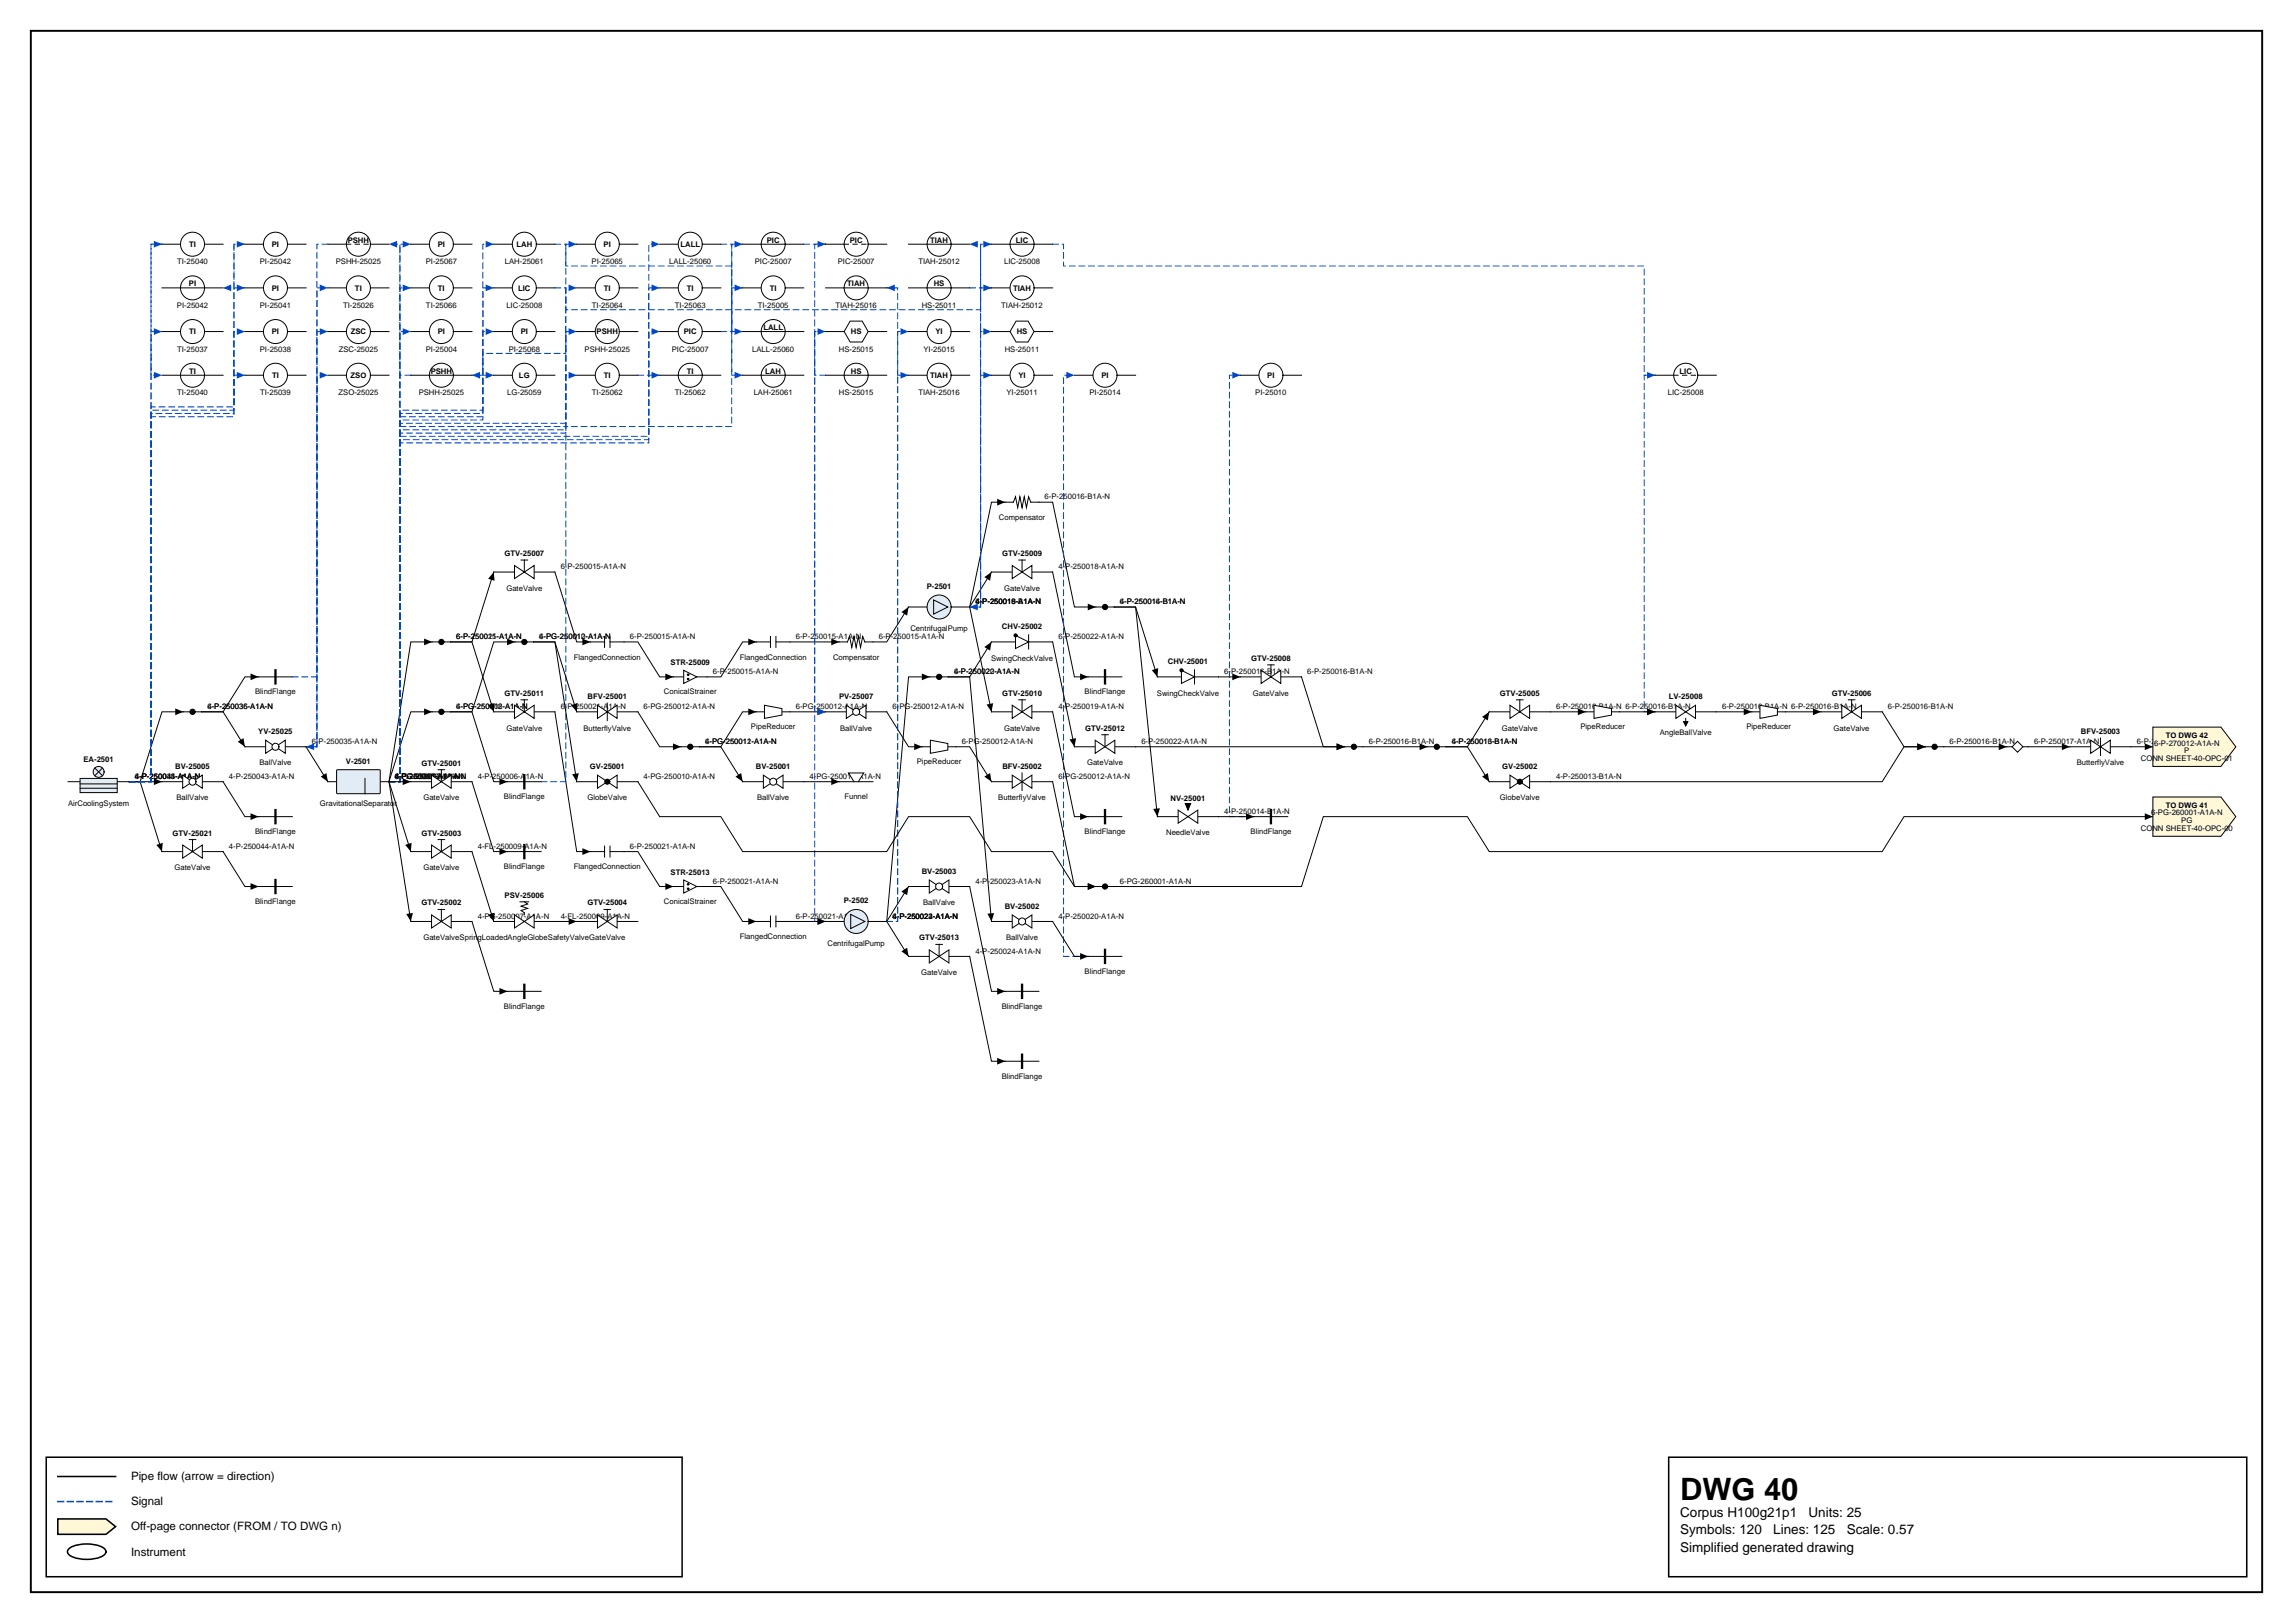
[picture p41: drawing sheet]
<svg xmlns="http://www.w3.org/2000/svg" width="420mm" height="297mm" viewBox="0 0 420 297" stroke-linecap="round" stroke-linejoin="round" font-family="sans-serif">
<defs><g id="words">
<text font-size="5.6" x="307.6" y="274.5">DWG 40</text>
<g font-size="2.5">
<text x="307.6" y="277.6">Corpus H100g21p1</text>
<text x="307.6" y="280.8">Symbols: 120</text>
<text x="324.6" y="280.8">Lines: 125</text>
<text x="331.1" y="277.6">Units: 25</text>
<text x="338.1" y="280.8">Scale: 0.57</text>
<text x="307.6" y="284">Simplified generated drawing</text>
</g>
<g font-size="2.1">
<text x="24" y="270.9">Pipe flow (arrow = direction)</text>
<text x="24" y="275.5">Signal</text>
<text x="24" y="280.1">Off-page connector (FROM / TO DWG n)</text>
<text x="24" y="284.7">Instrument</text>
</g>
<g font-size="1.4">
<text x="34.6" y="45.2">TI</text>
<text x="49.8" y="45.2">PI</text>
<text x="63.7" y="44.4">PSHH</text>
<text x="80.1" y="45.2">PI</text>
<text x="94.5" y="45.2">LAH</text>
<text x="110.5" y="45.2">PI</text>
<text x="124.6" y="45.2">LALL</text>
<text x="140.4" y="44.4">PIC</text>
<text x="155.6" y="44.4">PIC</text>
<text x="170.3" y="44.4">TIAH</text>
<text x="186" y="44.4">LIC</text>
<text x="32.4" y="48.4">TI-25040</text>
<text x="34.6" y="52.4">PI</text>
<text x="47.6" y="48.4">PI-25042</text>
<text x="49.8" y="53.2">PI</text>
<text x="61.5" y="48.4">PSHH-25025</text>
<text x="65" y="53.2">TI</text>
<text x="77.9" y="48.4">PI-25067</text>
<text x="80.2" y="53.2">TI</text>
<text x="92.4" y="48.4">LAH-25061</text>
<text x="94.9" y="53.2">LIC</text>
<text x="108.3" y="48.4">PI-25065</text>
<text x="110.6" y="53.2">TI</text>
<text x="122.5" y="48.4">LALL-25060</text>
<text x="125.7" y="53.2">TI</text>
<text x="138.2" y="48.4">PIC-25007</text>
<text x="140.9" y="53.2">TI</text>
<text x="153.4" y="48.4">PIC-25007</text>
<text x="155.1" y="52.4">TIAH</text>
<text x="168.1" y="48.4">TIAH-25012</text>
<text x="171" y="52.4">HS</text>
<text x="183.8" y="48.4">LIC-25008</text>
<text x="185.5" y="53.2">TIAH</text>
<text x="32.4" y="56.4">PI-25042</text>
<text x="47.6" y="56.4">PI-25041</text>
<text x="62.8" y="56.4">TI-25026</text>
<text x="78" y="56.4">TI-25066</text>
<text x="92.7" y="56.4">LIC-25008</text>
<text x="108.4" y="56.4">TI-25064</text>
<text x="123.5" y="56.4">TI-25063</text>
<text x="138.7" y="56.4">TI-25005</text>
<text x="152.9" y="56.4">TIAH-25016</text>
<text x="168.8" y="56.4">HS-25011</text>
<text x="183.3" y="56.4">TIAH-25012</text>
<text x="32.4" y="64.4">TI-25037</text>
<text x="34.6" y="61.2">TI</text>
<text x="47.6" y="64.4">PI-25038</text>
<text x="49.8" y="61.2">PI</text>
<text x="62" y="64.4">ZSC-25025</text>
<text x="64.2" y="61.2">ZSC</text>
<text x="77.9" y="64.4">PI-25004</text>
<text x="80.1" y="61.2">PI</text>
<text x="93.1" y="64.4">PI-25068</text>
<text x="95.3" y="61.2">PI</text>
<text x="107" y="64.4">PSHH-25025</text>
<text x="109.2" y="61.2">PSHH</text>
<text x="123" y="64.4">PIC-25007</text>
<text x="125.2" y="61.2">PIC</text>
<text x="137.7" y="64.4">LALL-25060</text>
<text x="139.8" y="60.4">LALL</text>
<text x="153.6" y="64.4">HS-25015</text>
<text x="155.8" y="61.2">HS</text>
<text x="169.1" y="64.4">YI-25015</text>
<text x="171.3" y="61.2">YI</text>
<text x="183.9" y="64.4">HS-25011</text>
<text x="186.1" y="61.2">HS</text>
<text x="34.6" y="68.4">TI</text>
<text x="49.8" y="69.2">TI</text>
<text x="64.2" y="69.2">ZSO</text>
<text x="78.8" y="68.4">PSHH</text>
<text x="95" y="69.2">LG</text>
<text x="110.6" y="69.2">TI</text>
<text x="125.7" y="68.4">TI</text>
<text x="140.1" y="68.4">LAH</text>
<text x="155.8" y="68.4">HS</text>
<text x="170.3" y="69.2">TIAH</text>
<text x="186.5" y="69.2">YI</text>
<text x="201.6" y="69.2">PI</text>
<text x="232" y="69.2">PI</text>
<text x="307.5" y="68.4">LIC</text>
<text x="32.4" y="72.3">TI-25040</text>
<text x="47.6" y="72.3">TI-25039</text>
<text x="62" y="72.3">ZSO-25025</text>
<text x="76.7" y="72.3">PSHH-25025</text>
<text x="92.9" y="72.3">LG-25059</text>
<text x="108.4" y="72.3">TI-25062</text>
<text x="123.5" y="72.3">TI-25062</text>
<text x="138" y="72.3">LAH-25061</text>
<text x="153.6" y="72.3">HS-25015</text>
<text x="168.1" y="72.3">TIAH-25016</text>
<text x="184.3" y="72.3">YI-25011</text>
<text x="199.4" y="72.3">PI-25014</text>
<text x="229.8" y="72.3">PI-25010</text>
<text x="305.3" y="72.3">LIC-25008</text>
<text x="182.9" y="95.1">Compensator</text>
<text x="191.3" y="91.4">6-P-250016-B1A-N</text>
<text x="92.4" y="101.8">GTV-25007</text>
<text x="183.5" y="101.8">GTV-25009</text>
<text x="102.6" y="104.2">6-P-250015-A1A-N</text>
<text x="169.7" y="107.8">P-2501</text>
<text x="193.8" y="104.2">4-P-250018-A1A-N</text>
<text x="92.7" y="108.1">GateValve</text>
<text x="178.6" y="110.6">6-P-250016-B1A-N</text>
<text x="178.6" y="110.6">4-P-250018-A1A-N</text>
<text x="178.6" y="110.6">4-P-250019-A1A-N</text>
<text x="183.8" y="108.1">GateValve</text>
<text x="205" y="110.6">4-P-250014-B1A-N</text>
<text x="205" y="110.6">6-P-250016-B1A-N</text>
<text x="83.5" y="117">6-P-250021-A1A-N</text>
<text x="83.5" y="117">6-P-250015-A1A-N</text>
<text x="98.7" y="117">6-PG-250012-A1A-N</text>
<text x="98.7" y="117">4-PG-250010-A1A-N</text>
<text x="115.3" y="117">6-P-250015-A1A-N</text>
<text x="145.7" y="117">6-P-250015-A1A-N</text>
<text x="160.9" y="117">6-P-250015-A1A-N</text>
<text x="166.7" y="115.5">CentrifugalPump</text>
<text x="183.4" y="115.2">CHV-25002</text>
<text x="193.8" y="117">6-P-250022-A1A-N</text>
<text x="105.1" y="120.7">FlangedConnection</text>
<text x="122.8" y="121.8">STR-25009</text>
<text x="130.5" y="123.4">6-P-250015-A1A-N</text>
<text x="135.4" y="120.7">FlangedConnection</text>
<text x="152.5" y="120.7">Compensator</text>
<text x="174.7" y="123.4">4-P-250020-A1A-N</text>
<text x="174.7" y="123.4">6-P-250022-A1A-N</text>
<text x="181.4" y="120.9">SwingCheckValve</text>
<text x="213.8" y="121.6">CHV-25001</text>
<text x="224.2" y="123.4">6-P-250016-B1A-N</text>
<text x="229" y="121">GTV-25008</text>
<text x="239.3" y="123.4">6-P-250016-B1A-N</text>
<text x="38" y="129.7">4-P-250036-A1A-N</text>
<text x="38" y="129.7">6-P-250035-A1A-N</text>
<text x="46.7" y="127.1">BlindFlange</text>
<text x="83.5" y="129.7">4-PG-250008-A1A-N</text>
<text x="83.5" y="129.7">6-PG-250012-A1A-N</text>
<text x="92.4" y="127.3">GTV-25011</text>
<text x="102.6" y="129.7">6-P-250021-A1A-N</text>
<text x="107.6" y="127.9">BFV-25001</text>
<text x="117.8" y="129.7">6-PG-250012-A1A-N</text>
<text x="121.5" y="127.1">ConicalStrainer</text>
<text x="145.7" y="129.7">6-PG-250012-A1A-N</text>
<text x="153.6" y="127.9">PV-25007</text>
<text x="163.4" y="129.7">6-PG-250012-A1A-N</text>
<text x="183.5" y="127.3">GTV-25010</text>
<text x="193.8" y="129.7">4-P-250019-A1A-N</text>
<text x="198.6" y="127.1">BlindFlange</text>
<text x="211.8" y="127.3">SwingCheckValve</text>
<text x="229.4" y="127.3">GateValve</text>
<text x="274.6" y="127.3">GTV-25005</text>
<text x="284.9" y="129.7">6-P-250016-B1A-N 6-P-250016-B1A-N</text>
<text x="305.5" y="127.9">LV-25008</text>
<text x="315.3" y="129.7">6-P-250016-B1A-N 6-P-250016-B1A-N</text>
<text x="335.4" y="127.3">GTV-25006</text>
<text x="345.7" y="129.7">6-P-250016-B1A-N</text>
<text x="47.3" y="134.3">YV-25025</text>
<text x="57.1" y="136.1">6-P-250035-A1A-N</text>
<text x="92.7" y="133.7">GateValve</text>
<text x="106.8" y="133.7">ButterflyValve</text>
<text x="129.1" y="136.1">4-PG-250011-A1A-N</text>
<text x="129.1" y="136.1">6-PG-250012-A1A-N</text>
<text x="137.5" y="133.5">PipeReducer</text>
<text x="153.8" y="133.7">BallValve</text>
<text x="176.1" y="136.1">6-PG-250012-A1A-N</text>
<text x="183.8" y="133.7">GateValve</text>
<text x="198.7" y="133.7">GTV-25012</text>
<text x="209" y="136.1">6-P-250022-A1A-N</text>
<text x="250.6" y="136.1">6-P-250016-B1A-N</text>
<text x="265.8" y="136.1">4-P-250013-B1A-N</text>
<text x="265.8" y="136.1">6-P-250016-B1A-N</text>
<text x="275" y="133.7">GateValve</text>
<text x="289.4" y="133.5">PipeReducer</text>
<text x="303.9" y="134.5">AngleBallValve</text>
<text x="319.7" y="133.5">PipeReducer</text>
<text x="335.7" y="133.7">GateValve</text>
<text x="356.9" y="136.1">6-P-250016-B1A-N</text>
<text x="372.4" y="136.1">6-P-250017-A1A-N</text>
<text x="381" y="134.3">BFV-25003</text>
<text x="391.2" y="136.1">6-P-270012-A1A-N</text>
<text x="394.4" y="136.4">6-P-270012-A1A-N</text>
<text x="396.5" y="135">TO DWG 42</text>
<text x="399.9" y="137.9">P</text>
<text x="15.3" y="139.5">EA-2501</text>
<text x="24.7" y="142.5">4-P-250044-A1A-N</text>
<text x="24.7" y="142.5">6-P-250035-A1A-N</text>
<text x="24.7" y="142.5">4-P-250043-A1A-N</text>
<text x="32.1" y="140.7">BV-25005</text>
<text x="41.9" y="142.5">4-P-250043-A1A-N</text>
<text x="47.5" y="140.1">BallValve</text>
<text x="63.3" y="139.7">V-2501</text>
<text x="72.3" y="142.5">4-PG-250007-A1A-N</text>
<text x="72.3" y="142.5">6-P-250015-A1A-N</text>
<text x="72.3" y="142.5">6-PG-250012-A1A-N</text>
<text x="72.3" y="142.5">4-FL-250009-A1A-N</text>
<text x="72.3" y="142.5">4-P-250006-A1A-N</text>
<text x="77.2" y="140.1">GTV-25001</text>
<text x="87.5" y="142.5">4-P-250006-A1A-N</text>
<text x="108" y="140.7">GV-25001</text>
<text x="117.8" y="142.5">4-PG-250010-A1A-N</text>
<text x="138.4" y="140.7">BV-25001</text>
<text x="148.2" y="142.5">4-PG-250011-A1A-N</text>
<text x="167.9" y="139.9">PipeReducer</text>
<text x="183.5" y="140.7">BFV-25002</text>
<text x="193.8" y="142.5">6-PG-250012-A1A-N</text>
<text x="199" y="140.1">GateValve</text>
<text x="275" y="140.7">GV-25002</text>
<text x="284.9" y="142.5">4-P-250013-B1A-N</text>
<text x="380.2" y="140.1">ButterflyValve</text>
<text x="392" y="139.3">CONN SHEET-40-OPC-01</text>
<text x="12.5" y="147.5">AirCoolingSystem</text>
<text x="32.3" y="146.5">BallValve</text>
<text x="58.6" y="147.5">GravitationalSeparator</text>
<text x="77.5" y="146.5">GateValve</text>
<text x="92.3" y="146.3">BlindFlange</text>
<text x="107.5" y="146.5">GlobeValve</text>
<text x="138.6" y="146.5">BallValve</text>
<text x="154.6" y="146.3">Funnel</text>
<text x="182.8" y="146.5">ButterflyValve</text>
<text x="214.3" y="146.5">NV-25001</text>
<text x="224.2" y="148.9">4-P-250014-B1A-N</text>
<text x="274.6" y="146.5">GlobeValve</text>
<text x="393.8" y="149.2">6-PG-260001-A1A-N</text>
<text x="396.5" y="147.8">TO DWG 41</text>
<text x="31.6" y="152.9">GTV-25021</text>
<text x="41.9" y="155.3">4-P-250044-A1A-N</text>
<text x="46.7" y="152.7">BlindFlange</text>
<text x="77.2" y="152.9">GTV-25003</text>
<text x="87.5" y="155.3">4-FL-250009-A1A-N</text>
<text x="115.3" y="155.3">6-P-250021-A1A-N</text>
<text x="198.6" y="152.7">BlindFlange</text>
<text x="213.5" y="152.9">NeedleValve</text>
<text x="229" y="152.7">BlindFlange</text>
<text x="392" y="152.1">CONN SHEET-40-OPC-00</text>
<text x="399.4" y="150.7">PG</text>
<text x="32" y="159.3">GateValve</text>
<text x="77.5" y="159.3">GateValve</text>
<text x="92.3" y="159.1">BlindFlange</text>
<text x="105.1" y="159.1">FlangedConnection</text>
<text x="122.8" y="160.1">STR-25013</text>
<text x="130.5" y="161.7">6-P-250021-A1A-N</text>
<text x="168.8" y="159.9">BV-25003</text>
<text x="178.6" y="161.7">4-P-250023-A1A-N</text>
<text x="205" y="161.7">6-PG-260001-A1A-N</text>
<text x="46.7" y="165.5">BlindFlange</text>
<text x="77.2" y="165.7">GTV-25002</text>
<text x="92.4" y="164.3">PSV-25006</text>
<text x="107.5" y="165.7">GTV-25004</text>
<text x="121.5" y="165.5">ConicalStrainer</text>
<text x="154.5" y="165.3">P-2502</text>
<text x="169" y="165.7">BallValve</text>
<text x="183.9" y="166.3">BV-25002</text>
<text x="77.5" y="172.1">GateValveSpringLoadedAngleGlobeSafetyValveGateValve</text>
<text x="87.5" y="168.1">4-PG-250007-A1A-N</text>
<text x="102.6" y="168.1">4-FL-250009-A1A-N</text>
<text x="135.4" y="171.9">FlangedConnection</text>
<text x="145.7" y="168.1">6-P-250021-A1A-N</text>
<text x="151.5" y="173.1">CentrifugalPump</text>
<text x="163.4" y="168.1">6-P-250022-A1A-N</text>
<text x="163.4" y="168.1">4-P-250024-A1A-N</text>
<text x="163.4" y="168.1">4-P-250023-A1A-N</text>
<text x="168.3" y="172.1">GTV-25013</text>
<text x="184.2" y="172.1">BallValve</text>
<text x="193.8" y="168.1">4-P-250020-A1A-N</text>
<text x="168.6" y="178.5">GateValve</text>
<text x="178.6" y="174.5">4-P-250024-A1A-N</text>
<text x="198.6" y="178.3">BlindFlange</text>
<text x="92.3" y="184.7">BlindFlange</text>
<text x="183.4" y="184.7">BlindFlange</text>
<text x="183.4" y="197.4">BlindFlange</text>
</g>
</g></defs>
<path d="M5.6 5.6h408.6v285.8h-408.6z" fill="none" stroke="#000" stroke-width=".35"/>
<path d="M8.5 266.7h116.4v21.9h-116.4zM10.6 270.2h10.6M305.5 266.7h105.8v21.9h-105.8z" fill="none" stroke="#000" stroke-width=".28"/>
<path d="M10.6 274.8h10.6" fill="none" stroke="#0046c8" stroke-width=".28" stroke-dasharray="1.1 .7"/>
<path d="M10.6 278h8.8l1.8 1.4-1.8 1.4h-8.8z" fill="#fff7d6" stroke="#000" stroke-width=".28"/>
<path d="M12.7 283.4a6.7 6.7 0 0 1 6.3 0 .72 .72 0 0 1 0 1.2 6.7 6.7 0 0 1-6.3 0 .72 .72 0 0 1 0-1.2z" fill="none" stroke="#000" stroke-width=".28"/>
<path d="M190.2 91.9h2.5l4 19.2h3.9M144.6 117.5h9.1M192.7 104.7l4 19.2h2.5M47.4 123.9h-2.6l-4 6.4h-3.9h3.9l4 6.4M207.9 136.7h38.3M249.6 136.7h11.8M371.3 136.7h7.7M390.2 136.7h4M40.8 155.9l4 6.3h2.6M394.2 149.5h-45.6l-4 6.4h-71.9l-4-6.4h-26.4l-4 12.7h-34.3" fill="none" stroke="#000" stroke-width=".18"/>
<path d="M152.2 116.9l1.5 .6-1.5 .6zM199.2 110.5l1.4 .6-1.4 .6zM43.5 135.7l1.1-.6 .2 1.6zM45.9 123.3l1.5 .6-1.5 .6zM197.7 123.3l1.5 .6-1.5 .6zM244.7 136.1l1.5 .6-1.5 .6zM259.9 136.1l1.5 .6-1.5 .6zM377.5 136.1l1.5 .6-1.5 .6zM392.7 136.1l1.5 .6-1.5 .6zM392.7 148.8l1.5 .7-1.5 .6zM45.9 161.6l1.5 .6-1.5 .7z" fill="#000"/>
<path d="M151.2 68.7h-2v-8h2" fill="none" stroke="#0046c8" stroke-width=".18" stroke-dasharray="1.1 .7"/>
<path d="M149.7 60.1l1.5 .6-1.5 .6z" fill="#0046c8"/>
<path d="M238.3 123.9l4 12.8h3.9" fill="none" stroke="#000" stroke-width=".18"/>
<path d="M244.7 136.1l1.5 .6-1.5 .6z" fill="#000"/>
<path d="M177.5 52.7h2v8h2" fill="none" stroke="#0046c8" stroke-width=".18" stroke-dasharray="1.1 .7"/>
<path d="M180 60.1l1.5 .6-1.5 .6z" fill="#0046c8"/>
<path d="M33.6 130.3h-3.9l-4 12.8h-2h2l4 12.8" fill="none" stroke="#000" stroke-width=".18"/>
<path d="M32.1 129.7l1.5 .6-1.5 .6zM28.6 154.6l1.2-.3-.1 1.6z" fill="#000"/>
<path d="M23.7 143.1h4v-82.4h2" fill="none" stroke="#0046c8" stroke-width=".18" stroke-dasharray="1.1 .7"/>
<path d="M28.2 60.1l1.5 .6-1.5 .6z" fill="#0046c8"/>
<path d="M23.7 143.1h6" fill="none" stroke="#000" stroke-width=".18"/>
<path d="M28.2 142.4l1.5 .7-1.5 .6z" fill="#000"/>
<path d="M23.7 143.1h4v-98.4h2" fill="none" stroke="#0046c8" stroke-width=".18" stroke-dasharray="1.1 .7"/>
<path d="M28.2 44.1l1.5 .6-1.5 .6z" fill="#0046c8"/>
<path d="M23.7 143.1h4v-68.6h15.1v-5.8h2" fill="none" stroke="#0046c8" stroke-width=".18" stroke-dasharray="1.1 .7"/>
<path d="M43.4 68.1l1.4 .6-1.4 .6z" fill="#0046c8"/>
<path d="M23.7 143.1h4v-68h15.1v-14.4h2" fill="none" stroke="#0046c8" stroke-width=".18" stroke-dasharray="1.1 .7"/>
<path d="M43.4 60.1l1.4 .6-1.4 .6z" fill="#0046c8"/>
<path d="M23.7 143.1h4v-67.4h15.1v-23h2" fill="none" stroke="#0046c8" stroke-width=".18" stroke-dasharray="1.1 .7"/>
<path d="M43.4 52.1l1.4 .6-1.4 .6z" fill="#0046c8"/>
<path d="M23.7 143.1h4v-66.8h15.1v-31.6h2" fill="none" stroke="#0046c8" stroke-width=".18" stroke-dasharray="1.1 .7"/>
<path d="M43.4 44.1l1.4 .6-1.4 .6z" fill="#0046c8"/>
<path d="M101.6 52.7h2v4h75.9v-12h2" fill="none" stroke="#0046c8" stroke-width=".18" stroke-dasharray="1.1 .7"/>
<path d="M180 44.1l1.5 .6-1.5 .6z" fill="#0046c8"/>
<path d="M151.2 60.7h-2v107.9h2" fill="none" stroke="#0046c8" stroke-width=".18" stroke-dasharray="1.1 .7"/>
<path d="M149.7 168l1.5 .6-1.5 .7z" fill="#0046c8"/>
<path d="M229.6 149.5h-4.5v-80.8h2" fill="none" stroke="#0046c8" stroke-width=".18" stroke-dasharray="1.1 .7"/>
<path d="M225.6 68.1l1.5 .6-1.5 .6z" fill="#0046c8"/>
<path d="M101.6 130.3l4 25.6h2.5M162.3 130.3l4 6.4h2.6" fill="none" stroke="#000" stroke-width=".18"/>
<path d="M167.4 136.1l1.5 .6-1.5 .6zM106.6 155.2l1.5 .7-1.5 .6z" fill="#000"/>
<path d="M99.1 143.1h4.5v-65h30.4v-25.4h2" fill="none" stroke="#0046c8" stroke-width=".18" stroke-dasharray="1.1 .7"/>
<path d="M134.5 52.1l1.5 .6-1.5 .6z" fill="#0046c8"/>
<path d="M53.5 123.9h4.5v-71.2h2" fill="none" stroke="#0046c8" stroke-width=".18" stroke-dasharray="1.1 .7"/>
<path d="M58.5 52.1l1.5 .6-1.5 .6z" fill="#0046c8"/>
<path d="M101.6 104.7l4 12.8h2.5" fill="none" stroke="#000" stroke-width=".18"/>
<path d="M106.6 116.9l1.5 .6-1.5 .6z" fill="#000"/>
<path d="M181.5 60.7h-2v50.4h-2" fill="none" stroke="#0046c8" stroke-width=".18" stroke-dasharray="1.1 .7"/>
<path d="M177.5 111.1l1.5-.6v1.2z" fill="#0046c8"/>
<path d="M138.5 130.3h-2.5l-4 6.4h-4h4l4 6.4M147.2 143.1h6.5" fill="none" stroke="#000" stroke-width=".18"/>
<path d="M137 129.7l1.5 .6-1.5 .6zM134.7 142.1l1-.6 .3 1.6zM152.2 142.4l1.5 .7-1.5 .6z" fill="#000"/>
<path d="M199.2 175h-4.5v-106.3h2" fill="none" stroke="#0046c8" stroke-width=".18" stroke-dasharray="1.1 .7"/>
<path d="M195.2 68.1l1.5 .6-1.5 .6z" fill="#0046c8"/>
<path d="M355.9 136.7h11.5" fill="none" stroke="#000" stroke-width=".18"/>
<path d="M365.9 136.1l1.5 .6-1.5 .6z" fill="#000"/>
<path d="M101.6 44.7h2v4h30.4v20h2" fill="none" stroke="#0046c8" stroke-width=".18" stroke-dasharray="1.1 .7"/>
<path d="M134.5 68.1l1.5 .6-1.5 .6z" fill="#0046c8"/>
<path d="M116.8 68.7h4" fill="none" stroke="#0046c8" stroke-width=".18" stroke-dasharray="1.1 .7"/>
<path d="M119.3 68.1l1.5 .6-1.5 .6z" fill="#0046c8"/>
<path d="M181.5 117.5l-4 6.4h-3.9h3.9l4 44.7" fill="none" stroke="#000" stroke-width=".18"/>
<path d="M180.2 118.4l1.3-.9-.2 1.6zM180.8 167.2l1.2-.1-.5 1.5z" fill="#000"/>
<path d="M105.6 60.7h-2v4h-15.2v4h-2" fill="none" stroke="#0046c8" stroke-width=".18" stroke-dasharray="1.1 .7"/>
<path d="M86.4 68.7l1.5-.6v1.2z" fill="#0046c8"/>
<path d="M56 136.7h2v-68h2" fill="none" stroke="#0046c8" stroke-width=".18" stroke-dasharray="1.1 .7"/>
<path d="M58.5 68.1l1.5 .6-1.5 .6z" fill="#0046c8"/>
<path d="M56 136.7h2v-76h2" fill="none" stroke="#0046c8" stroke-width=".18" stroke-dasharray="1.1 .7"/>
<path d="M58.5 60.1l1.5 .6-1.5 .6z" fill="#0046c8"/>
<path d="M138.5 117.5h-2.5l-4 6.4h-2.6M192.7 117.5l4 19.2M56 136.7l4 6.4M116.8 130.3l4 6.4h3.9M144.6 130.3h6.6M211.9 123.9l-4-12.8h-3.9h3.9l4 38.4M283.8 130.3h6.6M352.5 136.7h-3.9l-4 6.4h-60.8M40.8 143.1l4 6.4h2.6M101.6 168.6h4M192.7 168.6l4 6.4h2.5" fill="none" stroke="#000" stroke-width=".18"/>
<path d="M137 116.9l1.5 .6-1.5 .6zM123.2 136.1l1.5 .6-1.5 .6zM149.7 129.7l1.5 .6-1.5 .6zM195.8 135.3l1.2-.2-.3 1.6zM210.9 122.7l1.1-.4-.1 1.6zM288.9 129.7l1.5 .6-1.5 .6zM351 136.1l1.5 .6-1.5 .6zM45.9 148.8l1.5 .7-1.5 .6zM58.7 142.1l1.1-.6 .2 1.6zM211.1 148.1l1.3-.2-.5 1.6zM104.1 168l1.5 .6-1.5 .7zM197.7 174.4l1.5 .6-1.5 .7z" fill="#000"/>
<path d="M29.7 44.7h-2v24h2" fill="none" stroke="#0046c8" stroke-width=".18" stroke-dasharray="1.1 .7"/>
<path d="M28.2 68.1l1.5 .6-1.5 .6z" fill="#0046c8"/>
<path d="M175 136.7h2.5l4 6.4M192.7 130.3l4 19.2h2.5M86.4 168.6l4 12.8h2.5" fill="none" stroke="#000" stroke-width=".18"/>
<path d="M180.2 142.1l1.1-.6 .2 1.6zM197.7 148.8l1.5 .7-1.5 .6zM91.4 180.8l1.5 .6-1.5 .7z" fill="#000"/>
<path d="M181.5 52.7h-2v-8h-2" fill="none" stroke="#0046c8" stroke-width=".18" stroke-dasharray="1.1 .7"/>
<path d="M177.5 44.7l1.5-.6v1.2z" fill="#0046c8"/>
<path d="M90.4 104.7l-4 12.8h-3.9h3.9l4 12.8M170.3 123.9h-4l-4 44.7M162.3 168.6l4 6.4M166.3 162.2l-4 6.4" fill="none" stroke="#000" stroke-width=".18"/>
<path d="M90.4 104.7l.1 1.6-1.1-.4zM89.4 129l1.1-.3-.1 1.6zM168.8 123.3l1.5 .6-1.5 .6zM165 174.1l1.1-.6 .2 1.5zM165 163.2l1.3-1-.2 1.6z" fill="#000"/>
<path d="M162.3 168.6h2v-99.9h2" fill="none" stroke="#0046c8" stroke-width=".18" stroke-dasharray="1.1 .7"/>
<path d="M164.9 68.1l1.4 .6-1.4 .6z" fill="#0046c8"/>
<path d="M162.3 168.6h2v-107.9h2" fill="none" stroke="#0046c8" stroke-width=".18" stroke-dasharray="1.1 .7"/>
<path d="M164.9 60.1l1.4 .6-1.4 .6z" fill="#0046c8"/>
<path d="M166.3 111.1l-4 6.4h-2.5M272.7 130.3l-4 6.4h-4h4l4 6.4M314.2 130.3h6.5M114.3 155.9h2.5l4 6.3h2.5M192.7 143.1l4 19.1h3.9M144.6 168.6h6.6M177.5 175l4 19.2h2.5" fill="none" stroke="#000" stroke-width=".18"/>
<path d="M165 112l1.3-.9-.2 1.6zM271.3 131.2l1.4-.9-.3 1.6zM319.2 129.7l1.5 .6-1.5 .6zM271.3 142.1l1.1-.6 .3 1.6zM121.8 161.6l1.5 .6-1.5 .7zM149.7 168l1.5 .6-1.5 .7zM199.2 161.6l1.4 .6-1.4 .7zM182.6 193.6l1.4 .6-1.4 .6z" fill="#000"/>
<path d="M132 60.7h2v-16h2" fill="none" stroke="#0046c8" stroke-width=".18" stroke-dasharray="1.1 .7"/>
<path d="M134.5 44.1l1.5 .6-1.5 .6z" fill="#0046c8"/>
<path d="M94.3 117.5h-3.9l-4 12.8h-3.9h3.9l4 12.8h2.5M105.6 130.3l-4-12.8h-3.9h3.9l4 25.6M344.6 130.3l4 6.4h3.9M86.4 155.9l4 12.7M177.5 162.2l4 19.2h2.5" fill="none" stroke="#000" stroke-width=".18"/>
<path d="M92.8 116.9l1.5 .6-1.5 .6zM104.6 129l1.1-.3-.1 1.6zM351 136.1l1.5 .6-1.5 .6zM91.4 142.4l1.5 .7-1.5 .6zM104.8 141.7l1.2-.2-.4 1.6zM89.4 167.4l1.1-.4-.1 1.6zM182.6 180.8l1.4 .6-1.4 .7z" fill="#000"/>
<path d="M151.2 44.7h-2v85.6h2" fill="none" stroke="#0046c8" stroke-width=".18" stroke-dasharray="1.1 .7"/>
<path d="M149.7 129.7l1.5 .6-1.5 .6z" fill="#0046c8"/>
<path d="M60 44.7h-2v92h-2" fill="none" stroke="#0046c8" stroke-width=".18" stroke-dasharray="1.1 .7"/>
<path d="M56 136.7l1.5-.6v1.2z" fill="#0046c8"/>
<path d="M303 68.7h-2v61.6h2" fill="none" stroke="#0046c8" stroke-width=".18" stroke-dasharray="1.1 .7"/>
<path d="M301.5 129.7l1.5 .6-1.5 .6z" fill="#0046c8"/>
<path d="M132 44.7h2v16h2" fill="none" stroke="#0046c8" stroke-width=".18" stroke-dasharray="1.1 .7"/>
<path d="M134.5 60.1l1.5 .6-1.5 .6z" fill="#0046c8"/>
<path d="M296.5 130.3h6.5" fill="none" stroke="#000" stroke-width=".18"/>
<path d="M301.5 129.7l1.5 .6-1.5 .6z" fill="#000"/>
<path d="M166.3 68.7h-2v-16h-2" fill="none" stroke="#0046c8" stroke-width=".18" stroke-dasharray="1.1 .7"/>
<path d="M162.3 52.7l1.5-.6v1.2z" fill="#0046c8"/>
<path d="M223.1 149.5h6.5" fill="none" stroke="#000" stroke-width=".18"/>
<path d="M228.1 148.8l1.5 .7-1.5 .6z" fill="#000"/>
<path d="M192.7 44.7h2v4h106.3v20h2" fill="none" stroke="#0046c8" stroke-width=".18" stroke-dasharray="1.1 .7"/>
<path d="M301.5 68.1l1.5 .6-1.5 .6z" fill="#0046c8"/>
<path d="M71.2 143.1h2v-82.4h2" fill="none" stroke="#0046c8" stroke-width=".18" stroke-dasharray="1.1 .7"/>
<path d="M73.7 60.1l1.5 .6-1.5 .6z" fill="#0046c8"/>
<path d="M71.2 143.1h2v-90.4h2" fill="none" stroke="#0046c8" stroke-width=".18" stroke-dasharray="1.1 .7"/>
<path d="M73.7 52.1l1.5 .6-1.5 .6z" fill="#0046c8"/>
<path d="M71.2 143.1h2v-98.4h2" fill="none" stroke="#0046c8" stroke-width=".18" stroke-dasharray="1.1 .7"/>
<path d="M73.7 44.1l1.5 .6-1.5 .6z" fill="#0046c8"/>
<path d="M71.2 143.1h2v-68h15.2v-6.4h2" fill="none" stroke="#0046c8" stroke-width=".18" stroke-dasharray="1.1 .7"/>
<path d="M88.9 68.1l1.5 .6-1.5 .6z" fill="#0046c8"/>
<path d="M71.2 143.1h2v-67.4h15.2v-15h2" fill="none" stroke="#0046c8" stroke-width=".18" stroke-dasharray="1.1 .7"/>
<path d="M88.9 60.1l1.5 .6-1.5 .6z" fill="#0046c8"/>
<path d="M71.2 143.1h2v-66.8h15.2v-23.6h2" fill="none" stroke="#0046c8" stroke-width=".18" stroke-dasharray="1.1 .7"/>
<path d="M88.9 52.1l1.5 .6-1.5 .6z" fill="#0046c8"/>
<path d="M71.2 143.1h2v-66.2h15.2v-32.2h2" fill="none" stroke="#0046c8" stroke-width=".18" stroke-dasharray="1.1 .7"/>
<path d="M88.9 44.1l1.5 .6-1.5 .6z" fill="#0046c8"/>
<path d="M71.2 143.1h2v-65.6h30.4v-8.8h2" fill="none" stroke="#0046c8" stroke-width=".18" stroke-dasharray="1.1 .7"/>
<path d="M104.1 68.1l1.5 .6-1.5 .6z" fill="#0046c8"/>
<path d="M71.2 143.1h2v-65h30.4v-17.4h2" fill="none" stroke="#0046c8" stroke-width=".18" stroke-dasharray="1.1 .7"/>
<path d="M104.1 60.1l1.5 .6-1.5 .6z" fill="#0046c8"/>
<path d="M71.2 143.1h2v-64.4h30.4v-26h2" fill="none" stroke="#0046c8" stroke-width=".18" stroke-dasharray="1.1 .7"/>
<path d="M104.1 52.1l1.5 .6-1.5 .6z" fill="#0046c8"/>
<path d="M79.1 117.5h-3.9l-4 25.6 4 25.5" fill="none" stroke="#000" stroke-width=".18"/>
<path d="M77.6 116.9l1.5 .6-1.5 .6zM74.4 167.3l1.2-.2-.4 1.5z" fill="#000"/>
<path d="M71.2 143.1h2v-63.8h30.4v-34.6h2" fill="none" stroke="#0046c8" stroke-width=".18" stroke-dasharray="1.1 .7"/>
<path d="M104.1 44.1l1.5 .6-1.5 .6z" fill="#0046c8"/>
<path d="M71.2 143.1h2v-63.2h45.6v-19.2h2" fill="none" stroke="#0046c8" stroke-width=".18" stroke-dasharray="1.1 .7"/>
<path d="M119.3 60.1l1.5 .6-1.5 .6z" fill="#0046c8"/>
<path d="M79.1 130.3h-3.9l-4 12.8" fill="none" stroke="#000" stroke-width=".18"/>
<path d="M77.6 129.7l1.5 .6-1.5 .6z" fill="#000"/>
<path d="M71.2 143.1h2v-62.6h45.6v-27.8h2" fill="none" stroke="#0046c8" stroke-width=".18" stroke-dasharray="1.1 .7"/>
<path d="M119.3 52.1l1.5 .6-1.5 .6z" fill="#0046c8"/>
<path d="M71.2 143.1l4 12.8" fill="none" stroke="#000" stroke-width=".18"/>
<path d="M74.2 154.6l1.2-.3-.2 1.6z" fill="#000"/>
<path d="M71.2 143.1h2v-62h45.6v-36.4h2" fill="none" stroke="#0046c8" stroke-width=".18" stroke-dasharray="1.1 .7"/>
<path d="M119.3 44.1l1.5 .6-1.5 .6z" fill="#0046c8"/>
<path d="M223.1 123.9h4M71.2 143.1h4M86.4 143.1l4 12.8h2.5M116.8 143.1l4 6.4h11.2l4 6.4h26.3l4-6.4h11.2l4 6.4h11.2l4 6.3h3.9" fill="none" stroke="#000" stroke-width=".18"/>
<path d="M225.6 123.3l1.5 .6-1.5 .6zM73.7 142.4l1.5 .7-1.5 .6zM91.4 155.2l1.5 .7-1.5 .6zM199.2 161.6l1.4 .6-1.4 .7z" fill="#000"/>
<path d="M75.2 68.7h-2v-24h-2" fill="none" stroke="#0046c8" stroke-width=".18" stroke-dasharray="1.1 .7"/>
<path d="M71.2 44.7l1.5-.6v1.2z" fill="#0046c8"/>
<path d="M184 91.9h-2.5l-4 19.2 4-6.4" fill="none" stroke="#000" stroke-width=".18"/>
<path d="M182.6 91.3l1.4 .6-1.4 .6zM180.2 105.6l1.3-.9-.2 1.6z" fill="#000"/>
<path d="M177.5 111.1h2v-42.4h2" fill="none" stroke="#0046c8" stroke-width=".18" stroke-dasharray="1.1 .7"/>
<path d="M180 68.1l1.5 .6-1.5 .6z" fill="#0046c8"/>
<path d="M177.5 111.1l4 19.2" fill="none" stroke="#000" stroke-width=".18"/>
<path d="M180.6 129l1.2-.3-.3 1.6z" fill="#000"/>
<path d="M177.5 111.1h2v-58.4h2" fill="none" stroke="#0046c8" stroke-width=".18" stroke-dasharray="1.1 .7"/>
<path d="M180 52.1l1.5 .6-1.5 .6z" fill="#0046c8"/>
<path d="M44.8 44.7h-2v8h-2" fill="none" stroke="#0046c8" stroke-width=".18" stroke-dasharray="1.1 .7"/>
<path d="M40.8 52.7l1.5-.6v1.2z" fill="#0046c8"/>
<path d="M326.9 130.3h6.5" fill="none" stroke="#000" stroke-width=".18"/>
<path d="M331.9 129.7l1.5 .6-1.5 .6z" fill="#000"/>
<path d="M147.2 44.7h4" fill="none" stroke="#0046c8" stroke-width=".18" stroke-dasharray="1.1 .7"/>
<path d="M149.7 44.1l1.5 .6-1.5 .6z" fill="#0046c8"/>
<path d="M75.2 60.7h3.4M83 60.7h3.4M114.3 117.5h2.5l4 6.4h2.5M129.4 162.2h2.6l4 6.4h2.5" fill="none" stroke="#000" stroke-width=".18"/>
<path d="M121.8 123.3l1.5 .6-1.5 .6zM137 168l1.5 .6-1.5 .7z" fill="#000"/>
<circle cx="80.8" cy="60.7" r="2.2" fill="#fff" stroke="#000" stroke-width=".18"/>
<path d="M29.7 155.9h3.7M37 155.9h3.8" fill="none" stroke="#000" stroke-width=".18"/>
<path d="M33.4 154.7l3.6 2.4v-2.4l-3.6 2.4z" fill="#fff" stroke="#000" stroke-width=".18"/>
<path d="M29.7 68.7h3.3M37.4 68.7h3.4M34.6 153.7h1.2M35.2 153.7v2.2" fill="none" stroke="#000" stroke-width=".18"/>
<circle cx="35.2" cy="68.7" r="2.2" fill="#fff" stroke="#000" stroke-width=".18"/>
<path d="M33 68.7h4.4M60 68.7h3.4M67.8 68.7h3.4M33.6 130.3h3.3" fill="none" stroke="#000" stroke-width=".18"/>
<circle cx="35.2" cy="130.3" r=".48" fill="#000" stroke="#000" stroke-width=".18"/>
<circle cx="65.6" cy="68.7" r="2.2" fill="#fff" stroke="#000" stroke-width=".18"/>
<path d="M75.2 52.7h3.4M83 52.7h3.4" fill="none" stroke="#000" stroke-width=".18"/>
<circle cx="80.8" cy="52.7" r="2.2" fill="#fff" stroke="#000" stroke-width=".18"/>
<path d="M184 91.9h1.5l.4-1 .4 2 .4-2 .4 2 .4-2 .4 2 .4-2 .4 1h1.5" fill="none" stroke="#000" stroke-width=".18"/>
<path d="M394.2 145.9h12.4l2.7 3.6-2.7 3.6h-12.4z" fill="#fff7d6" stroke="#000" stroke-width=".18"/>
<path d="M138.5 117.5h2.6M141.1 116.5v2M142.1 117.5h2.5M142.1 116.5v2M379 136.7h3.8M386.4 136.7h3.8" fill="none" stroke="#000" stroke-width=".18"/>
<path d="M382.8 135.5l3.6 2.4v-2.4l-3.6 2.4z" fill="#fff" stroke="#000" stroke-width=".18"/>
<path d="M367.4 136.7h1M370.4 136.7h.9M384.6 135.1v3.2" fill="none" stroke="#000" stroke-width=".18"/>
<path d="M369.4 135.7l1 1-1 1-1-1z" fill="#fff" stroke="#000" stroke-width=".18"/>
<path d="M75.2 44.7h3.4M83 44.7h3.4M246.2 136.7h3.4M200.6 162.2h3.4" fill="none" stroke="#000" stroke-width=".18"/>
<g fill="#000" stroke="#000" stroke-width=".18">
<circle cx="247.9" cy="136.7" r=".48"/>
<circle cx="202.3" cy="162.2" r=".48"/>
</g>
<circle cx="80.8" cy="44.7" r="2.2" fill="#fff" stroke="#000" stroke-width=".18"/>
<path d="M181.5 104.7h3.8M188.9 104.7h3.8M92.9 155.9h6.2" fill="none" stroke="#000" stroke-width=".18"/>
<path d="M96 154.7v2.4" fill="none" stroke="#000" stroke-width=".42"/>
<path d="M185.3 103.5l3.6 2.4v-2.4l-3.6 2.4z" fill="#fff" stroke="#000" stroke-width=".18"/>
<path d="M90.4 68.7h3.4M98.2 68.7h3.4M186.5 102.5h1.2M187.1 102.5v2.2" fill="none" stroke="#000" stroke-width=".18"/>
<circle cx="96" cy="68.7" r="2.2" fill="#fff" stroke="#000" stroke-width=".18"/>
<path d="M90.4 60.7h3.4M98.2 60.7h3.4" fill="none" stroke="#000" stroke-width=".18"/>
<circle cx="96" cy="60.7" r="2.2" fill="#fff" stroke="#000" stroke-width=".18"/>
<path d="M196.7 136.7h3.8M204.1 136.7h3.8" fill="none" stroke="#000" stroke-width=".18"/>
<path d="M200.5 135.5l3.6 2.4v-2.4l-3.6 2.4z" fill="#fff" stroke="#000" stroke-width=".18"/>
<path d="M151.2 68.7h3.3M158.9 68.7h3.4M201.7 134.5h1.2M202.3 134.5v2.2M47.4 149.5h6.1" fill="none" stroke="#000" stroke-width=".18"/>
<path d="M50.4 148.3v2.4" fill="none" stroke="#000" stroke-width=".42"/>
<circle cx="156.7" cy="68.7" r="2.2" fill="#fff" stroke="#000" stroke-width=".18"/>
<path d="M60 60.7h3.4M67.8 60.7h3.4M154.5 68.7h4.4" fill="none" stroke="#000" stroke-width=".18"/>
<circle cx="65.6" cy="60.7" r="2.2" fill="#fff" stroke="#000" stroke-width=".18"/>
<path d="M227.1 123.9h3.8M234.5 123.9h3.8" fill="none" stroke="#000" stroke-width=".18"/>
<path d="M230.9 122.7l3.6 2.4v-2.4l-3.6 2.4z" fill="#fff" stroke="#000" stroke-width=".18"/>
<path d="M166.3 52.7h3.4M174.1 52.7h3.4M232.1 121.7h1.2M232.7 121.7v2.2" fill="none" stroke="#000" stroke-width=".18"/>
<circle cx="171.9" cy="52.7" r="2.2" fill="#fff" stroke="#000" stroke-width=".18"/>
<path d="M169.7 52.7h4.4M12.5 143.1h2.2M21.5 143.1h2.2" fill="none" stroke="#000" stroke-width=".18"/>
<path d="M14.7 142.5h6.8v2.6h-6.8z" fill="#e2ecf7" stroke="#000" stroke-width=".18"/>
<path d="M14.7 143.5h6.8M14.7 144.3h6.8" fill="none" stroke="#000" stroke-width=".18"/>
<circle cx="18.1" cy="141.3" r="1" fill="#e2ecf7" stroke="#000" stroke-width=".18"/>
<path d="M90.4 52.7h3.4M98.2 52.7h3.4M17.4 140.6l1.4 1.4M18.8 140.6l-1.4 1.4" fill="none" stroke="#000" stroke-width=".18"/>
<circle cx="96" cy="52.7" r="2.2" fill="#fff" stroke="#000" stroke-width=".18"/>
<path d="M151.2 60.7h3.3M158.9 60.7h3.4" fill="none" stroke="#000" stroke-width=".18"/>
<path d="M155.6 58.8h2.2l1.1 1.9-1.1 1.9h-2.2l-1.1-1.9z" fill="#fff" stroke="#000" stroke-width=".18"/>
<path d="M90.4 130.3h3.8M97.8 130.3h3.8M199.2 123.9h6.2M229.6 149.5h6.2" fill="none" stroke="#000" stroke-width=".18"/>
<path d="M202.3 122.7v2.4M232.7 148.3v2.4" fill="none" stroke="#000" stroke-width=".42"/>
<path d="M94.2 129.1l3.6 2.4v-2.4l-3.6 2.4z" fill="#fff" stroke="#000" stroke-width=".18"/>
<path d="M29.7 60.7h3.3M37.4 60.7h3.4M95.4 128.1h1.2M96 128.1v2.2" fill="none" stroke="#000" stroke-width=".18"/>
<circle cx="35.2" cy="60.7" r="2.2" fill="#fff" stroke="#000" stroke-width=".18"/>
<path d="M151.2 130.3h3.7M158.5 130.3h3.8" fill="none" stroke="#000" stroke-width=".18"/>
<g fill="#fff" stroke="#000" stroke-width=".18">
<path d="M154.9 129.1l3.6 2.4v-2.4l-3.6 2.4z"/>
<circle cx="156.7" cy="130.3" r=".64"/>
</g>
<path d="M166.3 44.7h3.4M174.1 44.7h3.4M92.9 143.1h6.2" fill="none" stroke="#000" stroke-width=".18"/>
<path d="M96 141.9v2.4" fill="none" stroke="#000" stroke-width=".42"/>
<circle cx="171.9" cy="44.7" r="2.2" fill="#fff" stroke="#000" stroke-width=".18"/>
<path d="M169.7 44.7h4.4M181.5 68.7h3.4M189.3 68.7h3.4M47.4 123.9h6.1" fill="none" stroke="#000" stroke-width=".18"/>
<path d="M50.4 122.7v2.4" fill="none" stroke="#000" stroke-width=".42"/>
<circle cx="187.1" cy="68.7" r="2.2" fill="#fff" stroke="#000" stroke-width=".18"/>
<path d="M90.4 104.7h3.8M97.8 104.7h3.8" fill="none" stroke="#000" stroke-width=".18"/>
<path d="M94.2 103.5l3.6 2.4v-2.4l-3.6 2.4z" fill="#fff" stroke="#000" stroke-width=".18"/>
<path d="M181.5 60.7h3.4M189.3 60.7h3.4M95.4 102.5h1.2M96 102.5v2.2" fill="none" stroke="#000" stroke-width=".18"/>
<path d="M186 58.8h2.2l1.1 1.9-1.1 1.9h-2.2l-1.1-1.9z" fill="#fff" stroke="#000" stroke-width=".18"/>
<path d="M124.7 136.7h3.3M136 143.1h3.8M143.4 143.1h3.8" fill="none" stroke="#000" stroke-width=".18"/>
<circle cx="126.4" cy="136.7" r=".48" fill="#000" stroke="#000" stroke-width=".18"/>
<g fill="#fff" stroke="#000" stroke-width=".18">
<path d="M139.8 141.9l3.6 2.4v-2.4l-3.6 2.4z"/>
<circle cx="141.6" cy="143.1" r=".64"/>
</g>
<path d="M90.4 44.7h3.4M98.2 44.7h3.4M352.5 136.7h3.4M199.2 175h6.2" fill="none" stroke="#000" stroke-width=".18"/>
<path d="M202.3 173.8v2.4" fill="none" stroke="#000" stroke-width=".42"/>
<circle cx="354.2" cy="136.7" r=".48" fill="#000" stroke="#000" stroke-width=".18"/>
<circle cx="96" cy="44.7" r="2.2" fill="#fff" stroke="#000" stroke-width=".18"/>
<path d="M105.6 68.7h3.4M113.4 68.7h3.4" fill="none" stroke="#000" stroke-width=".18"/>
<circle cx="111.2" cy="68.7" r="2.2" fill="#fff" stroke="#000" stroke-width=".18"/>
<path d="M29.7 52.7h3.3M37.4 52.7h3.4M184 181.4h6.2" fill="none" stroke="#000" stroke-width=".18"/>
<path d="M187.1 180.2v2.4" fill="none" stroke="#000" stroke-width=".42"/>
<circle cx="35.2" cy="52.7" r="2.2" fill="#fff" stroke="#000" stroke-width=".18"/>
<path d="M33 52.7h4.4M105.6 60.7h3.4M113.4 60.7h3.4M170.3 123.9h3.3" fill="none" stroke="#000" stroke-width=".18"/>
<circle cx="171.9" cy="123.9" r=".48" fill="#000" stroke="#000" stroke-width=".18"/>
<circle cx="111.2" cy="60.7" r="2.2" fill="#fff" stroke="#000" stroke-width=".18"/>
<path d="M44.8 136.7h3.8M52.2 136.7h3.8" fill="none" stroke="#000" stroke-width=".18"/>
<g fill="#fff" stroke="#000" stroke-width=".18">
<path d="M48.6 135.5l3.6 2.4v-2.4l-3.6 2.4z"/>
<circle cx="50.4" cy="136.7" r=".64"/>
</g>
<path d="M123.3 123.9h1.9M127.6 123.9h1.8" fill="none" stroke="#000" stroke-width=".18"/>
<path d="M125.2 122.7l2.4 1.2-2.4 1.2z" fill="#fff" stroke="#000" stroke-width=".18"/>
<g fill="#000" stroke="#000" stroke-width=".18">
<circle cx="126" cy="123.5" r=".14"/>
<circle cx="126" cy="124.3" r=".14"/>
</g>
<path d="M105.6 52.7h3.4M113.4 52.7h3.4" fill="none" stroke="#000" stroke-width=".18"/>
<circle cx="111.2" cy="52.7" r="2.2" fill="#fff" stroke="#000" stroke-width=".18"/>
<path d="M272.7 143.1h3.7M280 143.1h3.8" fill="none" stroke="#000" stroke-width=".18"/>
<path d="M276.4 141.9l3.6 2.4v-2.4l-3.6 2.4z" fill="#fff" stroke="#000" stroke-width=".18"/>
<circle cx="278.2" cy="143.1" r=".46" fill="#000" stroke="#000" stroke-width=".18"/>
<path d="M138.5 130.3h1.5M143.2 130.3h1.4" fill="none" stroke="#000" stroke-width=".18"/>
<path d="M140 129.1l3.2 .6v1.2l-3.2 .6z" fill="#fff" stroke="#000" stroke-width=".18"/>
<path d="M151.2 52.7h3.3M158.9 52.7h3.4" fill="none" stroke="#000" stroke-width=".18"/>
<circle cx="156.7" cy="52.7" r="2.2" fill="#fff" stroke="#000" stroke-width=".18"/>
<path d="M154.5 52.7h4.4" fill="none" stroke="#000" stroke-width=".18"/>
<path d="M394.2 133.1h12.4l2.7 3.6-2.7 3.6h-12.4z" fill="#fff7d6" stroke="#000" stroke-width=".18"/>
<path d="M196.7 68.7h3.4M204.5 68.7h3.4" fill="none" stroke="#000" stroke-width=".18"/>
<circle cx="202.3" cy="68.7" r="2.2" fill="#fff" stroke="#000" stroke-width=".18"/>
<path d="M200.6 111.1h3.4M90.4 168.6h3.8M97.8 168.6h3.8M184 194.2h6.2" fill="none" stroke="#000" stroke-width=".18"/>
<path d="M187.1 193v2.4" fill="none" stroke="#000" stroke-width=".42"/>
<circle cx="202.3" cy="111.1" r=".48" fill="#000" stroke="#000" stroke-width=".18"/>
<path d="M94.2 167.4l3.6 2.4v-2.4l-3.6 2.4z" fill="#fff" stroke="#000" stroke-width=".18"/>
<path d="M95.2 165h1.6M96 165l.6 .4-1.2 .4 1.2 .4-1.2 .4 .6 .4v.4M181.5 168.6h3.8M188.9 168.6h3.8" fill="none" stroke="#000" stroke-width=".18"/>
<g fill="#fff" stroke="#000" stroke-width=".18">
<path d="M185.3 167.4l3.6 2.4v-2.4l-3.6 2.4z"/>
<circle cx="187.1" cy="168.6" r=".64"/>
</g>
<path d="M105.6 130.3h3.8M113 130.3h3.8" fill="none" stroke="#000" stroke-width=".18"/>
<path d="M109.4 129.1l3.6 2.4v-2.4l-3.6 2.4z" fill="#fff" stroke="#000" stroke-width=".18"/>
<path d="M111.2 128.7v3.2M272.7 130.3h3.7M280 130.3h3.8" fill="none" stroke="#000" stroke-width=".18"/>
<path d="M276.4 129.1l3.6 2.4v-2.4l-3.6 2.4z" fill="#fff" stroke="#000" stroke-width=".18"/>
<path d="M277.6 128.1h1.2M278.2 128.1v2.2M29.7 143.1h3.7M37 143.1h3.8" fill="none" stroke="#000" stroke-width=".18"/>
<g fill="#fff" stroke="#000" stroke-width=".18">
<path d="M33.4 141.9l3.6 2.4v-2.4l-3.6 2.4z"/>
<circle cx="35.2" cy="143.1" r=".64"/>
</g>
<path d="M181.5 117.5h4.4M188.3 117.5h4.4" fill="none" stroke="#000" stroke-width=".18"/>
<path d="M185.9 116.3l2.4 1.2-2.4 1.2z" fill="#fff" stroke="#000" stroke-width=".18"/>
<path d="M29.7 44.7h3.3M37.4 44.7h3.4M188.3 116.2v2.6" fill="none" stroke="#000" stroke-width=".18"/>
<circle cx="185.9" cy="116.3" r=".28" fill="#000" stroke="#000" stroke-width=".18"/>
<circle cx="35.2" cy="44.7" r="2.2" fill="#fff" stroke="#000" stroke-width=".18"/>
<path d="M168.9 136.7h1.4M173.5 136.7h1.5" fill="none" stroke="#000" stroke-width=".18"/>
<path d="M170.3 135.5l3.2 .6v1.2l-3.2 .6z" fill="#fff" stroke="#000" stroke-width=".18"/>
<path d="M75.2 168.6h3.8M82.6 168.6h3.8" fill="none" stroke="#000" stroke-width=".18"/>
<path d="M79 167.4l3.6 2.4v-2.4l-3.6 2.4z" fill="#fff" stroke="#000" stroke-width=".18"/>
<path d="M181.5 130.3h3.8M188.9 130.3h3.8M80.2 166.4h1.2M80.8 166.4v2.2" fill="none" stroke="#000" stroke-width=".18"/>
<path d="M185.3 129.1l3.6 2.4v-2.4l-3.6 2.4z" fill="#fff" stroke="#000" stroke-width=".18"/>
<path d="M181.5 52.7h3.4M189.3 52.7h3.4M186.5 128.1h1.2M187.1 128.1v2.2" fill="none" stroke="#000" stroke-width=".18"/>
<circle cx="187.1" cy="52.7" r="2.2" fill="#fff" stroke="#000" stroke-width=".18"/>
<path d="M79.1 117.5h3.4M151.2 168.6h3.3M158.9 168.6h3.4M92.9 181.4h6.2" fill="none" stroke="#000" stroke-width=".18"/>
<path d="M96 180.2v2.4" fill="none" stroke="#000" stroke-width=".42"/>
<circle cx="80.8" cy="117.5" r=".48" fill="#000" stroke="#000" stroke-width=".18"/>
<circle cx="156.7" cy="168.6" r="2.2" fill="#e2ecf7" stroke="#000" stroke-width=".18"/>
<path d="M44.8 68.7h3.4M52.6 68.7h3.4M47.4 162.2h6.1M155.7 167.3l2.6 1.3-2.6 1.3z" fill="none" stroke="#000" stroke-width=".18"/>
<path d="M50.4 161.1v2.3" fill="none" stroke="#000" stroke-width=".42"/>
<circle cx="50.4" cy="68.7" r="2.2" fill="#fff" stroke="#000" stroke-width=".18"/>
<path d="M166.3 175h3.8M173.7 175h3.8" fill="none" stroke="#000" stroke-width=".18"/>
<path d="M170.1 173.8l3.6 2.4v-2.4l-3.6 2.4z" fill="#fff" stroke="#000" stroke-width=".18"/>
<path d="M105.6 44.7h3.4M113.4 44.7h3.4M171.3 172.8h1.2M171.9 172.8v2.2" fill="none" stroke="#000" stroke-width=".18"/>
<circle cx="111.2" cy="44.7" r="2.2" fill="#fff" stroke="#000" stroke-width=".18"/>
<path d="M303 130.3h3.8M310.4 130.3h3.8" fill="none" stroke="#000" stroke-width=".18"/>
<path d="M306.8 129.1l3.6 2.4v-2.4l-3.6 2.4z" fill="#fff" stroke="#000" stroke-width=".18"/>
<path d="M120.8 68.7h3.4M128.6 68.7h3.4M153.7 117.5h1.4l.4-1 .4 2 .4-2 .4 2 .4-2 .4 2 .4-2 .4 1h1.5M308.6 131.5v.8M108.1 155.9h2.6M110.7 154.9v2M111.7 155.9h2.6M111.7 154.9v2" fill="none" stroke="#000" stroke-width=".18"/>
<path d="M308.2 132.1h.8l-.4 .8z" fill="#000" stroke="#000" stroke-width=".18"/>
<circle cx="126.4" cy="68.7" r="2.2" fill="#fff" stroke="#000" stroke-width=".18"/>
<path d="M124.2 68.7h4.4M181.5 143.1h3.8M188.9 143.1h3.8" fill="none" stroke="#000" stroke-width=".18"/>
<path d="M185.3 141.9l3.6 2.4v-2.4l-3.6 2.4z" fill="#fff" stroke="#000" stroke-width=".18"/>
<path d="M44.8 60.7h3.4M52.6 60.7h3.4M187.1 141.5v3.2" fill="none" stroke="#000" stroke-width=".18"/>
<circle cx="50.4" cy="60.7" r="2.2" fill="#fff" stroke="#000" stroke-width=".18"/>
<path d="M120.8 60.7h3.4M128.6 60.7h3.4M261.4 136.7h3.3M138.5 168.6h2.6M141.1 167.6v2M142.1 168.6h2.5M142.1 167.6v2" fill="none" stroke="#000" stroke-width=".18"/>
<circle cx="263.1" cy="136.7" r=".48" fill="#000" stroke="#000" stroke-width=".18"/>
<circle cx="126.4" cy="60.7" r="2.2" fill="#fff" stroke="#000" stroke-width=".18"/>
<path d="M166.3 162.2h3.8M173.7 162.2h3.8" fill="none" stroke="#000" stroke-width=".18"/>
<g fill="#fff" stroke="#000" stroke-width=".18">
<path d="M170.1 161.1l3.6 2.3v-2.3l-3.6 2.3z"/>
<circle cx="171.9" cy="162.3" r=".64"/>
</g>
<path d="M333.4 130.3h3.8M340.8 130.3h3.8" fill="none" stroke="#000" stroke-width=".18"/>
<path d="M337.2 129.1l3.6 2.4v-2.4l-3.6 2.4z" fill="#fff" stroke="#000" stroke-width=".18"/>
<path d="M120.8 52.7h3.4M128.6 52.7h3.4M79.1 130.3h3.4M338.4 128.1h1.2M339 128.1v2.2" fill="none" stroke="#000" stroke-width=".18"/>
<circle cx="80.8" cy="130.3" r=".48" fill="#000" stroke="#000" stroke-width=".18"/>
<circle cx="126.4" cy="52.7" r="2.2" fill="#fff" stroke="#000" stroke-width=".18"/>
<path d="M75.2 155.9h3.8M82.6 155.9h3.8" fill="none" stroke="#000" stroke-width=".18"/>
<path d="M79 154.7l3.6 2.4v-2.4l-3.6 2.4z" fill="#fff" stroke="#000" stroke-width=".18"/>
<path d="M60 52.7h3.4M67.8 52.7h3.4M94.3 117.5h3.4M80.2 153.7h1.2M80.8 153.7v2.2" fill="none" stroke="#000" stroke-width=".18"/>
<circle cx="96" cy="117.5" r=".48" fill="#000" stroke="#000" stroke-width=".18"/>
<circle cx="65.6" cy="52.7" r="2.2" fill="#fff" stroke="#000" stroke-width=".18"/>
<path d="M151.2 44.7h3.3M158.9 44.7h3.4" fill="none" stroke="#000" stroke-width=".18"/>
<circle cx="156.7" cy="44.7" r="2.2" fill="#fff" stroke="#000" stroke-width=".18"/>
<path d="M154.5 44.7h.8M156.1 44.7h.8M157.7 44.7h.8M105.6 168.6h3.8M113 168.6h3.8" fill="none" stroke="#000" stroke-width=".18"/>
<path d="M109.4 167.4l3.6 2.4v-2.4l-3.6 2.4z" fill="#fff" stroke="#000" stroke-width=".18"/>
<path d="M136 52.7h3.4M143.8 52.7h3.4M110.6 166.4h1.2M111.2 166.4v2.2" fill="none" stroke="#000" stroke-width=".18"/>
<circle cx="141.6" cy="52.7" r="2.2" fill="#fff" stroke="#000" stroke-width=".18"/>
<path d="M60 44.7h3.4M67.8 44.7h3.4" fill="none" stroke="#000" stroke-width=".18"/>
<circle cx="65.6" cy="44.7" r="2.2" fill="#fff" stroke="#000" stroke-width=".18"/>
<path d="M63.4 44.7h.8M65 44.7h.8M66.6 44.7h.8M303 68.7h3.4M310.8 68.7h3.4" fill="none" stroke="#000" stroke-width=".18"/>
<circle cx="308.6" cy="68.7" r="2.2" fill="#fff" stroke="#000" stroke-width=".18"/>
<path d="M120.8 44.7h3.4M128.6 44.7h3.4M306.4 68.7h.8M308 68.7h.8M309.6 68.7h.8" fill="none" stroke="#000" stroke-width=".18"/>
<circle cx="126.4" cy="44.7" r="2.2" fill="#fff" stroke="#000" stroke-width=".18"/>
<path d="M290.4 130.3h1.4M295 130.3h1.5" fill="none" stroke="#000" stroke-width=".18"/>
<path d="M291.8 129.1l3.2 .6v1.2l-3.2 .6z" fill="#fff" stroke="#000" stroke-width=".18"/>
<path d="M166.3 68.7h3.4M174.1 68.7h3.4" fill="none" stroke="#000" stroke-width=".18"/>
<circle cx="171.9" cy="68.7" r="2.2" fill="#fff" stroke="#000" stroke-width=".18"/>
<path d="M211.9 149.5h3.8M219.3 149.5h3.8" fill="none" stroke="#000" stroke-width=".18"/>
<path d="M215.7 148.3l3.6 2.4v-2.4l-3.6 2.4z" fill="#fff" stroke="#000" stroke-width=".18"/>
<path d="M217 147.1h1l-.5 1.2z" fill="#000" stroke="#000" stroke-width=".18"/>
<path d="M153.7 143.1h2.6M157.1 143.1h2.7" fill="none" stroke="#000" stroke-width=".18"/>
<path d="M155.3 141.5h2.8l-1 1.6h-.8z" fill="#fff" stroke="#000" stroke-width=".18"/>
<path d="M181.5 44.7h3.4M189.3 44.7h3.4M199.2 149.5h6.2" fill="none" stroke="#000" stroke-width=".18"/>
<path d="M202.3 148.3v2.4" fill="none" stroke="#000" stroke-width=".42"/>
<circle cx="187.1" cy="44.7" r="2.2" fill="#fff" stroke="#000" stroke-width=".18"/>
<path d="M184.9 44.7h4.4M60 143.1h1.6M69.6 143.1h1.6" fill="none" stroke="#000" stroke-width=".18"/>
<path d="M61.7 140.9h7.9v4.3h-7.9z" fill="#e2ecf7" stroke="#000" stroke-width=".18"/>
<path d="M66.8 142.5v2.8M105.6 143.1h3.8M113 143.1h3.8" fill="none" stroke="#000" stroke-width=".18"/>
<path d="M109.4 141.9l3.6 2.4v-2.4l-3.6 2.4z" fill="#fff" stroke="#000" stroke-width=".18"/>
<circle cx="111.2" cy="143.1" r=".46" fill="#000" stroke="#000" stroke-width=".18"/>
<path d="M75.2 143.1h3.8M82.6 143.1h3.8" fill="none" stroke="#000" stroke-width=".18"/>
<path d="M79 141.9l3.6 2.4v-2.4l-3.6 2.4z" fill="#fff" stroke="#000" stroke-width=".18"/>
<path d="M44.8 52.7h3.4M52.6 52.7h3.4M80.2 140.9h1.2M80.8 140.9v2.2" fill="none" stroke="#000" stroke-width=".18"/>
<circle cx="50.4" cy="52.7" r="2.2" fill="#fff" stroke="#000" stroke-width=".18"/>
<path d="M211.9 123.9h4.4M218.7 123.9h4.4" fill="none" stroke="#000" stroke-width=".18"/>
<path d="M216.3 122.7l2.4 1.2-2.4 1.2z" fill="#fff" stroke="#000" stroke-width=".18"/>
<path d="M75.2 68.7h3.4M83 68.7h3.4M218.7 122.6v2.6" fill="none" stroke="#000" stroke-width=".18"/>
<circle cx="216.3" cy="122.7" r=".28" fill="#000" stroke="#000" stroke-width=".18"/>
<circle cx="80.8" cy="68.7" r="2.2" fill="#fff" stroke="#000" stroke-width=".18"/>
<path d="M78.6 68.7h4.4M166.3 111.1h3.4M174.1 111.1h3.4" fill="none" stroke="#000" stroke-width=".18"/>
<circle cx="171.9" cy="111.1" r="2.2" fill="#e2ecf7" stroke="#000" stroke-width=".18"/>
<path d="M136 68.7h3.4M143.8 68.7h3.4M170.9 109.8l2.6 1.3-2.6 1.3z" fill="none" stroke="#000" stroke-width=".18"/>
<circle cx="141.6" cy="68.7" r="2.2" fill="#fff" stroke="#000" stroke-width=".18"/>
<path d="M44.8 44.7h3.4M52.6 44.7h3.4M139.4 68.7h4.4" fill="none" stroke="#000" stroke-width=".18"/>
<circle cx="50.4" cy="44.7" r="2.2" fill="#fff" stroke="#000" stroke-width=".18"/>
<path d="M320.7 130.3h1.5M325.4 130.3h1.5" fill="none" stroke="#000" stroke-width=".18"/>
<path d="M322.2 129.1l3.2 .6v1.2l-3.2 .6z" fill="#fff" stroke="#000" stroke-width=".18"/>
<path d="M136 60.7h3.4M143.8 60.7h3.4" fill="none" stroke="#000" stroke-width=".18"/>
<circle cx="141.6" cy="60.7" r="2.2" fill="#fff" stroke="#000" stroke-width=".18"/>
<path d="M136 44.7h3.4M143.8 44.7h3.4M139.4 60.7h4.4" fill="none" stroke="#000" stroke-width=".18"/>
<circle cx="141.6" cy="44.7" r="2.2" fill="#fff" stroke="#000" stroke-width=".18"/>
<path d="M139.4 44.7h4.4M123.3 162.2h1.9M127.6 162.2h1.8" fill="none" stroke="#000" stroke-width=".18"/>
<path d="M125.2 161.1l2.4 1.1-2.4 1.2z" fill="#fff" stroke="#000" stroke-width=".18"/>
<g fill="#000" stroke="#000" stroke-width=".18">
<circle cx="126" cy="161.9" r=".14"/>
<circle cx="126" cy="162.7" r=".14"/>
</g>
<path d="M166.3 60.7h3.4M174.1 60.7h3.4" fill="none" stroke="#000" stroke-width=".18"/>
<circle cx="171.9" cy="60.7" r="2.2" fill="#fff" stroke="#000" stroke-width=".18"/>
<path d="M227.1 68.7h3.4M234.9 68.7h3.4" fill="none" stroke="#000" stroke-width=".18"/>
<circle cx="232.7" cy="68.7" r="2.2" fill="#fff" stroke="#000" stroke-width=".18"/>
<path d="M108.1 117.5h2.6M110.7 116.5v2M111.7 117.5h2.6M111.7 116.5v2" fill="none" stroke="#000" stroke-width=".18"/>
<use href="#words"/>
</svg>
